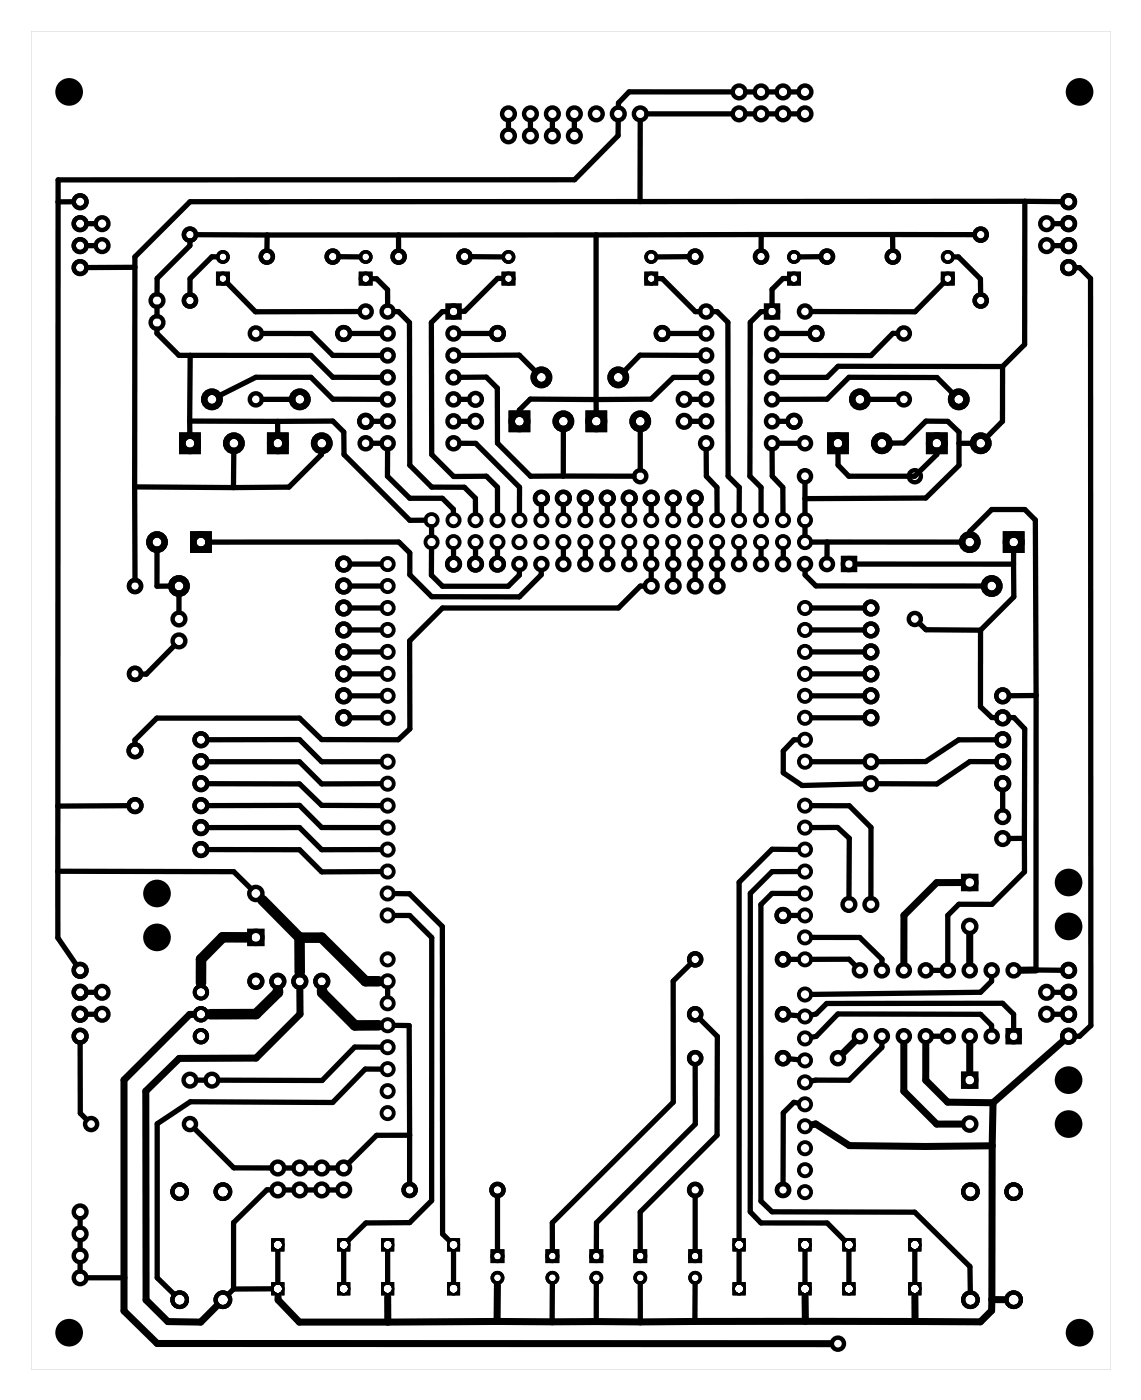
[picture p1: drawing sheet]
<svg xmlns="http://www.w3.org/2000/svg" width="132mm" height="162mm" viewBox="0 0 132 162" stroke-linecap="round" stroke-linejoin="round" font-family="sans-serif">
<g fill="#000">
<path d="M3.6 3.6v154.8h124.8v-154.8zM3.6 3.6h124.8v154.8h-124.8z"/>
<path d="M31.4 148.3h1.5v1.5h-1.5zM31.6 149.1a.5 .5 0 0 0 1 0 .5 .5 0 0 0-1 0z"/>
<path d="M31.4 143.2h1.5v1.5h-1.5zM31.6 144a.5 .5 0 0 0 1 0 .5 .5 0 0 0-1 0z"/>
<path d="M31.4 148.3h1.5v1.5h-1.5zM31.6 149.1a.5 .5 0 0 0 1 0 .5 .5 0 0 0-1 0z"/>
<path d="M31.4 143.2h1.5v1.5h-1.5zM31.6 144a.5 .5 0 0 0 1 0 .5 .5 0 0 0-1 0z"/>
<path d="M31.4 148.3h1.5v1.5h-1.5zM31.6 149.1a.5 .5 0 0 0 1 0 .5 .5 0 0 0-1 0z"/>
<path d="M31.4 143.2h1.5v1.5h-1.5zM31.6 144a.5 .5 0 0 0 1 0 .5 .5 0 0 0-1 0z"/>
<path d="M39 148.3h1.5v1.5h-1.5zM39.2 149.1a.5 .5 0 0 0 1 0 .5 .5 0 0 0-1 0z"/>
<path d="M39 143.2h1.5v1.5h-1.5zM39.2 144a.5 .5 0 0 0 1 0 .5 .5 0 0 0-1 0z"/>
<path d="M39 148.3h1.5v1.5h-1.5zM39.2 149.1a.5 .5 0 0 0 1 0 .5 .5 0 0 0-1 0z"/>
<path d="M39 143.2h1.5v1.5h-1.5zM39.2 144a.5 .5 0 0 0 1 0 .5 .5 0 0 0-1 0z"/>
<path d="M39 148.3h1.5v1.5h-1.5zM39.2 149.1a.5 .5 0 0 0 1 0 .5 .5 0 0 0-1 0z"/>
<path d="M39 143.2h1.5v1.5h-1.5zM39.2 144a.5 .5 0 0 0 1 0 .5 .5 0 0 0-1 0z"/>
<path d="M44.1 143.2h1.5v1.5h-1.5zM44.3 144a.5 .5 0 0 0 1 0 .5 .5 0 0 0-1 0z"/>
<path d="M44.1 148.3h1.5v1.5h-1.5zM44.3 149.1a.5 .5 0 0 0 1 0 .5 .5 0 0 0-1 0z"/>
<path d="M44.1 143.2h1.5v1.5h-1.5zM44.3 144a.5 .5 0 0 0 1 0 .5 .5 0 0 0-1 0z"/>
<path d="M44.1 148.3h1.5v1.5h-1.5zM44.3 149.1a.5 .5 0 0 0 1 0 .5 .5 0 0 0-1 0z"/>
<path d="M44.1 143.2h1.5v1.5h-1.5zM44.3 144a.5 .5 0 0 0 1 0 .5 .5 0 0 0-1 0z"/>
<path d="M44.1 148.3h1.5v1.5h-1.5zM44.3 149.1a.5 .5 0 0 0 1 0 .5 .5 0 0 0-1 0z"/>
<path d="M51.7 143.2h1.5v1.5h-1.5zM51.9 144a.5 .5 0 0 0 1 0 .5 .5 0 0 0-1 0z"/>
<path d="M51.7 148.3h1.5v1.5h-1.5zM51.9 149.1a.5 .5 0 0 0 1 0 .5 .5 0 0 0-1 0z"/>
<path d="M51.7 143.2h1.5v1.5h-1.5zM51.9 144a.5 .5 0 0 0 1 0 .5 .5 0 0 0-1 0z"/>
<path d="M51.7 148.3h1.5v1.5h-1.5zM51.9 149.1a.5 .5 0 0 0 1 0 .5 .5 0 0 0-1 0z"/>
<path d="M51.7 143.2h1.5v1.5h-1.5zM51.9 144a.5 .5 0 0 0 1 0 .5 .5 0 0 0-1 0z"/>
<path d="M51.7 148.3h1.5v1.5h-1.5zM51.9 149.1a.5 .5 0 0 0 1 0 .5 .5 0 0 0-1 0z"/>
<path d="M84.7 148.3h1.5v1.5h-1.5zM85 149.1a.5 .5 0 0 0 1 0 .5 .5 0 0 0-1 0z"/>
<path d="M84.7 143.2h1.5v1.5h-1.5zM85 144a.5 .5 0 0 0 1 0 .5 .5 0 0 0-1 0z"/>
<path d="M84.7 148.3h1.5v1.5h-1.5zM85 149.1a.5 .5 0 0 0 1 0 .5 .5 0 0 0-1 0z"/>
<path d="M84.7 143.2h1.5v1.5h-1.5zM85 144a.5 .5 0 0 0 1 0 .5 .5 0 0 0-1 0z"/>
<path d="M84.7 148.3h1.5v1.5h-1.5zM85 149.1a.5 .5 0 0 0 1 0 .5 .5 0 0 0-1 0z"/>
<path d="M84.7 143.2h1.5v1.5h-1.5zM85 144a.5 .5 0 0 0 1 0 .5 .5 0 0 0-1 0z"/>
<path d="M92.3 148.3h1.5v1.5h-1.5zM92.6 149.1a.5 .5 0 0 0 1 0 .5 .5 0 0 0-1 0z"/>
<path d="M92.3 143.2h1.5v1.5h-1.5zM92.6 144a.5 .5 0 0 0 1 0 .5 .5 0 0 0-1 0z"/>
<path d="M92.3 148.3h1.5v1.5h-1.5zM92.6 149.1a.5 .5 0 0 0 1 0 .5 .5 0 0 0-1 0z"/>
<path d="M92.3 143.2h1.5v1.5h-1.5zM92.6 144a.5 .5 0 0 0 1 0 .5 .5 0 0 0-1 0z"/>
<path d="M92.3 148.3h1.5v1.5h-1.5zM92.6 149.1a.5 .5 0 0 0 1 0 .5 .5 0 0 0-1 0z"/>
<path d="M92.3 143.2h1.5v1.5h-1.5zM92.6 144a.5 .5 0 0 0 1 0 .5 .5 0 0 0-1 0z"/>
<path d="M97.4 148.3h1.5v1.5h-1.5zM97.7 149.1a.5 .5 0 0 0 1 0 .5 .5 0 0 0-1 0z"/>
<path d="M97.4 143.2h1.5v1.5h-1.5zM97.7 144a.5 .5 0 0 0 1 0 .5 .5 0 0 0-1 0z"/>
<path d="M97.4 148.3h1.5v1.5h-1.5zM97.7 149.1a.5 .5 0 0 0 1 0 .5 .5 0 0 0-1 0z"/>
<path d="M97.4 143.2h1.5v1.5h-1.5zM97.7 144a.5 .5 0 0 0 1 0 .5 .5 0 0 0-1 0z"/>
<path d="M97.4 148.3h1.5v1.5h-1.5zM97.7 149.1a.5 .5 0 0 0 1 0 .5 .5 0 0 0-1 0z"/>
<path d="M97.4 143.2h1.5v1.5h-1.5zM97.7 144a.5 .5 0 0 0 1 0 .5 .5 0 0 0-1 0z"/>
<path d="M105 148.3h1.5v1.5h-1.5zM105.3 149.1a.5 .5 0 0 0 1 0 .5 .5 0 0 0-1 0z"/>
<path d="M105 143.2h1.5v1.5h-1.5zM105.3 144a.5 .5 0 0 0 1 0 .5 .5 0 0 0-1 0z"/>
<path d="M105 148.3h1.5v1.5h-1.5zM105.3 149.1a.5 .5 0 0 0 1 0 .5 .5 0 0 0-1 0z"/>
<path d="M105 143.2h1.5v1.5h-1.5zM105.3 144a.5 .5 0 0 0 1 0 .5 .5 0 0 0-1 0z"/>
<path d="M105 148.3h1.5v1.5h-1.5zM105.3 149.1a.5 .5 0 0 0 1 0 .5 .5 0 0 0-1 0z"/>
<path d="M105 143.2h1.5v1.5h-1.5zM105.3 144a.5 .5 0 0 0 1 0 .5 .5 0 0 0-1 0z"/>
</g>
<g fill="none" stroke="#000" stroke-width=".51">
<path d="M51.7 35.3h1.4v1.4h-1.4zM88.6 35.3h1.4v1.4h-1.4zM97.5 64.5h1.4v1.4h-1.4zM28.8 107.7h1.5v1.5h-1.5zM111.4 101.3h1.5v1.5h-1.5zM116.5 119.2h1.4v1.3h-1.4zM111.4 124.2h1.5v1.5h-1.5z"/>
<circle cx="58.8" cy="13.2" r=".74"/>
<circle cx="58.8" cy="15.7" r=".74"/>
<circle cx="61.3" cy="13.2" r=".74"/>
<circle cx="61.3" cy="15.7" r=".74"/>
<circle cx="63.9" cy="13.2" r=".74"/>
<circle cx="63.9" cy="15.7" r=".74"/>
<circle cx="66.4" cy="13.2" r=".74"/>
<circle cx="66.4" cy="15.7" r=".74"/>
<circle cx="69" cy="13.2" r=".74"/>
<circle cx="71.5" cy="13.2" r=".74"/>
<circle cx="74" cy="13.2" r=".74"/>
<circle cx="85.5" cy="13.2" r=".74"/>
<circle cx="85.5" cy="10.6" r=".74"/>
<circle cx="88" cy="10.6" r=".74"/>
<circle cx="88" cy="13.2" r=".74"/>
<circle cx="90.5" cy="10.6" r=".74"/>
<circle cx="90.5" cy="13.2" r=".74"/>
<circle cx="93.1" cy="10.6" r=".74"/>
<circle cx="93.1" cy="13.2" r=".74"/>
<circle cx="9.3" cy="25.9" r=".74"/>
<circle cx="9.3" cy="23.3" r=".74"/>
<circle cx="9.3" cy="31" r=".74"/>
<circle cx="9.3" cy="28.4" r=".74"/>
<circle cx="11.8" cy="25.9" r=".74"/>
<circle cx="11.8" cy="28.4" r=".74"/>
<circle cx="18.2" cy="34.8" r=".74"/>
<circle cx="18.2" cy="37.3" r=".74"/>
<circle cx="22" cy="27.1" r=".7"/>
<circle cx="22" cy="34.8" r=".7"/>
<circle cx="29.6" cy="38.6" r=".7"/>
<circle cx="30.9" cy="29.7" r=".7"/>
<circle cx="38.5" cy="29.7" r=".7"/>
<circle cx="39.7" cy="38.6" r=".74"/>
<circle cx="42.3" cy="36" r=".7"/>
<circle cx="44.8" cy="36" r=".7"/>
<circle cx="44.8" cy="38.6" r=".7"/>
<circle cx="46.1" cy="29.7" r=".7"/>
<circle cx="52.4" cy="36" r=".7"/>
<circle cx="52.4" cy="38.6" r=".7"/>
<circle cx="53.7" cy="29.7" r=".7"/>
<circle cx="57.5" cy="38.6" r=".74"/>
<circle cx="76.6" cy="38.6" r=".74"/>
<circle cx="80.4" cy="29.7" r=".7"/>
<circle cx="81.7" cy="36" r=".7"/>
<circle cx="81.7" cy="38.6" r=".7"/>
<circle cx="88" cy="29.7" r=".7"/>
<circle cx="89.3" cy="36" r=".7"/>
<circle cx="89.3" cy="38.6" r=".7"/>
<circle cx="93.1" cy="36" r=".7"/>
<circle cx="94.4" cy="38.6" r=".74"/>
<circle cx="95.6" cy="29.7" r=".7"/>
<circle cx="103.2" cy="29.7" r=".7"/>
<circle cx="104.5" cy="38.6" r=".7"/>
<circle cx="113.4" cy="27.1" r=".7"/>
<circle cx="113.4" cy="34.8" r=".7"/>
<circle cx="121" cy="25.9" r=".74"/>
<circle cx="121" cy="28.4" r=".74"/>
<circle cx="123.6" cy="25.9" r=".74"/>
<circle cx="123.6" cy="23.3" r=".74"/>
<circle cx="123.6" cy="31" r=".74"/>
<circle cx="123.6" cy="28.4" r=".74"/>
<circle cx="29.6" cy="46.2" r=".7"/>
<circle cx="42.3" cy="48.7" r=".74"/>
<circle cx="42.3" cy="51.3" r=".7"/>
<circle cx="44.8" cy="46.2" r=".7"/>
<circle cx="44.8" cy="41.1" r=".7"/>
<circle cx="44.8" cy="43.7" r=".7"/>
<circle cx="44.8" cy="48.7" r=".7"/>
<circle cx="44.8" cy="51.3" r=".7"/>
<circle cx="52.4" cy="46.2" r=".7"/>
<circle cx="52.4" cy="51.3" r=".7"/>
<circle cx="52.4" cy="43.7" r=".7"/>
<circle cx="52.4" cy="48.7" r=".7"/>
<circle cx="52.4" cy="41.1" r=".7"/>
<circle cx="55" cy="46.2" r=".74"/>
<circle cx="55" cy="48.7" r=".74"/>
<circle cx="62.6" cy="57.6" r=".74"/>
<circle cx="65.1" cy="57.6" r=".74"/>
<circle cx="67.7" cy="57.6" r=".74"/>
<circle cx="70.2" cy="57.6" r=".74"/>
<circle cx="72.8" cy="57.6" r=".74"/>
<circle cx="74" cy="55.1" r=".7"/>
<circle cx="75.3" cy="57.6" r=".74"/>
<circle cx="77.8" cy="57.6" r=".74"/>
<circle cx="79.1" cy="46.2" r=".74"/>
<circle cx="79.1" cy="48.7" r=".74"/>
<circle cx="80.4" cy="57.6" r=".74"/>
<circle cx="81.7" cy="46.2" r=".7"/>
<circle cx="81.7" cy="48.7" r=".7"/>
<circle cx="81.7" cy="43.7" r=".7"/>
<circle cx="81.7" cy="41.1" r=".7"/>
<circle cx="81.7" cy="51.3" r=".7"/>
<circle cx="89.3" cy="51.3" r=".7"/>
<circle cx="89.3" cy="43.7" r=".7"/>
<circle cx="89.3" cy="41.1" r=".7"/>
<circle cx="89.3" cy="46.2" r=".7"/>
<circle cx="89.3" cy="48.7" r=".7"/>
<circle cx="91.8" cy="48.7" r=".74"/>
<circle cx="93.1" cy="55.1" r=".7"/>
<circle cx="93.1" cy="51.3" r=".7"/>
<circle cx="104.5" cy="46.2" r=".7"/>
<circle cx="105.8" cy="55.1" r=".7"/>
<circle cx="15.6" cy="67.8" r=".7"/>
<circle cx="15.6" cy="77.9" r=".7"/>
<circle cx="20.7" cy="71.6" r=".74"/>
<circle cx="20.7" cy="74.1" r=".74"/>
<circle cx="39.7" cy="67.8" r=".74"/>
<circle cx="39.7" cy="65.2" r=".74"/>
<circle cx="39.7" cy="70.3" r=".74"/>
<circle cx="39.7" cy="72.9" r=".74"/>
<circle cx="39.7" cy="77.9" r=".74"/>
<circle cx="39.7" cy="75.4" r=".74"/>
<circle cx="52.4" cy="65.2" r=".74"/>
<circle cx="55" cy="65.2" r=".74"/>
<circle cx="57.5" cy="65.2" r=".74"/>
<circle cx="60.1" cy="65.2" r=".7"/>
<circle cx="62.6" cy="65.2" r=".7"/>
<circle cx="65.1" cy="65.2" r=".7"/>
<circle cx="67.7" cy="65.2" r=".7"/>
<circle cx="70.2" cy="65.2" r=".7"/>
<circle cx="72.8" cy="65.2" r=".7"/>
<circle cx="75.3" cy="67.8" r=".74"/>
<circle cx="75.3" cy="65.2" r=".7"/>
<circle cx="77.8" cy="67.8" r=".74"/>
<circle cx="77.8" cy="65.2" r=".7"/>
<circle cx="80.4" cy="67.8" r=".74"/>
<circle cx="80.4" cy="65.2" r=".7"/>
<circle cx="82.9" cy="67.8" r=".74"/>
<circle cx="82.9" cy="65.2" r=".7"/>
<circle cx="85.5" cy="65.2" r=".7"/>
<circle cx="88" cy="65.2" r=".7"/>
<circle cx="90.5" cy="65.2" r=".7"/>
<circle cx="93.1" cy="65.2" r=".7"/>
<circle cx="95.6" cy="65.2" r=".7"/>
<circle cx="98.2" cy="65.2" r=".7"/>
<circle cx="100.7" cy="72.9" r=".74"/>
<circle cx="100.7" cy="70.3" r=".74"/>
<circle cx="100.7" cy="77.9" r=".74"/>
<circle cx="100.7" cy="75.4" r=".74"/>
<circle cx="105.8" cy="71.6" r=".7"/>
<circle cx="15.6" cy="93.2" r=".74"/>
<circle cx="15.6" cy="86.8" r=".74"/>
<circle cx="23.2" cy="88.1" r=".74"/>
<circle cx="23.2" cy="85.6" r=".74"/>
<circle cx="23.2" cy="93.2" r=".74"/>
<circle cx="23.2" cy="90.6" r=".74"/>
<circle cx="23.2" cy="95.7" r=".74"/>
<circle cx="23.2" cy="98.3" r=".74"/>
<circle cx="39.7" cy="83" r=".74"/>
<circle cx="39.7" cy="80.5" r=".74"/>
<circle cx="100.7" cy="80.5" r=".74"/>
<circle cx="100.7" cy="83" r=".74"/>
<circle cx="100.7" cy="88.1" r=".74"/>
<circle cx="100.7" cy="90.6" r=".74"/>
<circle cx="115.9" cy="83" r=".74"/>
<circle cx="115.9" cy="80.5" r=".74"/>
<circle cx="115.9" cy="85.6" r=".74"/>
<circle cx="115.9" cy="88.1" r=".74"/>
<circle cx="115.9" cy="90.6" r=".74"/>
<circle cx="115.9" cy="94.5" r=".74"/>
<circle cx="115.9" cy="97" r=".74"/>
<circle cx="9.3" cy="114.8" r=".74"/>
<circle cx="9.3" cy="112.2" r=".74"/>
<circle cx="9.3" cy="119.9" r=".74"/>
<circle cx="9.3" cy="117.3" r=".74"/>
<circle cx="11.8" cy="114.8" r=".74"/>
<circle cx="11.8" cy="117.3" r=".74"/>
<circle cx="29.6" cy="103.3" r=".76"/>
<circle cx="29.6" cy="108.4" r=".76"/>
<circle cx="29.6" cy="113.5" r=".74"/>
<circle cx="32.1" cy="113.5" r=".74"/>
<circle cx="34.7" cy="113.5" r=".74"/>
<circle cx="37.2" cy="113.5" r=".74"/>
<circle cx="80.4" cy="111" r=".7"/>
<circle cx="80.4" cy="117.3" r=".7"/>
<circle cx="90.5" cy="105.9" r=".74"/>
<circle cx="90.5" cy="111" r=".7"/>
<circle cx="90.5" cy="117.3" r=".7"/>
<circle cx="98.2" cy="104.6" r=".74"/>
<circle cx="99.4" cy="119.9" r=".7"/>
<circle cx="99.4" cy="112.2" r=".7"/>
<circle cx="100.7" cy="104.6" r=".74"/>
<circle cx="102" cy="119.9" r=".7"/>
<circle cx="102" cy="112.2" r=".7"/>
<circle cx="104.5" cy="119.9" r=".7"/>
<circle cx="104.5" cy="112.2" r=".7"/>
<circle cx="107.1" cy="119.9" r=".7"/>
<circle cx="107.1" cy="112.2" r=".7"/>
<circle cx="109.6" cy="119.9" r=".7"/>
<circle cx="109.6" cy="112.2" r=".7"/>
<circle cx="112.1" cy="119.9" r=".7"/>
<circle cx="112.1" cy="112.2" r=".7"/>
<circle cx="112.1" cy="102.1" r=".76"/>
<circle cx="112.1" cy="107.2" r=".76"/>
<circle cx="114.7" cy="119.9" r=".7"/>
<circle cx="114.7" cy="112.2" r=".7"/>
<circle cx="117.2" cy="119.9" r=".7"/>
<circle cx="117.2" cy="112.2" r=".7"/>
<circle cx="121" cy="114.8" r=".74"/>
<circle cx="121" cy="117.3" r=".74"/>
<circle cx="123.6" cy="114.8" r=".74"/>
<circle cx="123.6" cy="112.2" r=".74"/>
<circle cx="123.6" cy="117.3" r=".74"/>
<circle cx="123.6" cy="119.9" r=".74"/>
<circle cx="10.5" cy="130" r=".7"/>
<circle cx="22" cy="124.9" r=".74"/>
<circle cx="22" cy="130" r=".7"/>
<circle cx="24.5" cy="124.9" r=".74"/>
<circle cx="32.1" cy="135.1" r=".74"/>
<circle cx="32.1" cy="137.6" r=".74"/>
<circle cx="34.7" cy="137.6" r=".74"/>
<circle cx="34.7" cy="135.1" r=".74"/>
<circle cx="37.2" cy="135.1" r=".74"/>
<circle cx="37.2" cy="137.6" r=".74"/>
<circle cx="39.7" cy="137.6" r=".74"/>
<circle cx="39.7" cy="135.1" r=".74"/>
<circle cx="47.4" cy="137.6" r=".7"/>
<circle cx="57.5" cy="137.6" r=".7"/>
<circle cx="80.4" cy="137.6" r=".7"/>
<circle cx="80.4" cy="122.4" r=".7"/>
<circle cx="90.5" cy="122.4" r=".7"/>
<circle cx="90.5" cy="137.6" r=".7"/>
<circle cx="96.9" cy="122.4" r=".7"/>
<circle cx="112.1" cy="124.9" r=".76"/>
<circle cx="112.1" cy="130" r=".76"/>
<circle cx="9.3" cy="145.3" r=".74"/>
<circle cx="9.3" cy="147.8" r=".74"/>
<circle cx="9.3" cy="140.2" r=".74"/>
<circle cx="9.3" cy="142.7" r=".74"/>
<circle cx="96.9" cy="155.4" r=".7"/>
</g>
<g fill="#000">
<circle cx="8" cy="10.6" r="1.6"/>
<circle cx="124.8" cy="10.6" r="1.6"/>
<circle cx="18.2" cy="103.3" r="1.6"/>
<circle cx="18.2" cy="108.4" r="1.6"/>
<circle cx="123.6" cy="107.2" r="1.6"/>
<circle cx="123.6" cy="102.1" r="1.6"/>
<circle cx="123.6" cy="130" r="1.6"/>
<circle cx="123.6" cy="124.9" r="1.6"/>
<circle cx="8" cy="154.1" r="1.6"/>
<circle cx="124.8" cy="154.1" r="1.6"/>
</g>
<g fill="none" stroke="#000" stroke-width=".74" stroke-linecap="butt">
<path d="M21.1 50.4h1.8v1.8h-1.8zM31.2 50.4h1.8v1.8h-1.8zM59.2 47.8h1.8v1.8h-1.8zM68.1 47.8h1.7v1.8h-1.7zM96 50.4h1.8v1.8h-1.8zM107.4 50.4h1.8v1.8h-1.8zM22.3 61.8h1.8v1.8h-1.8zM116.3 61.8h1.8v1.8h-1.8z"/>
<circle cx="22" cy="51.3" r=".89"/>
<circle cx="24.5" cy="46.2" r=".89"/>
<circle cx="27" cy="51.3" r=".89"/>
<circle cx="32.1" cy="51.3" r=".89"/>
<circle cx="34.7" cy="46.2" r=".89"/>
<circle cx="37.2" cy="51.3" r=".89"/>
<circle cx="60.1" cy="48.7" r=".89"/>
<circle cx="62.6" cy="43.7" r=".89"/>
<circle cx="65.1" cy="48.7" r=".89"/>
<circle cx="69" cy="48.7" r=".89"/>
<circle cx="71.5" cy="43.7" r=".89"/>
<circle cx="74" cy="48.7" r=".89"/>
<circle cx="96.9" cy="51.3" r=".89"/>
<circle cx="99.4" cy="46.2" r=".89"/>
<circle cx="102" cy="51.3" r=".89"/>
<circle cx="108.3" cy="51.3" r=".89"/>
<circle cx="110.9" cy="46.2" r=".89"/>
<circle cx="113.4" cy="51.3" r=".89"/>
<circle cx="18.2" cy="62.7" r=".89"/>
<circle cx="20.7" cy="67.8" r=".89"/>
<circle cx="23.2" cy="62.7" r=".89"/>
<circle cx="112.1" cy="62.7" r=".89"/>
<circle cx="114.7" cy="67.8" r=".89"/>
<circle cx="117.2" cy="62.7" r=".89"/>
</g>
<g fill="none" stroke="#000" stroke-width=".4">
<path d="M25.2 31.6h1.2v1.2h-1.2zM41.7 31.6h1.2v1.2h-1.2zM58.2 31.6h1.2v1.2h-1.2zM74.7 31.6h1.2v1.2h-1.2zM91.2 31.6h1.2v1.2h-1.2zM109 31.6h1.2v1.2h-1.2zM56.9 144.7h1.2v1.2h-1.2zM63.3 144.7h1.2v1.2h-1.2zM68.4 144.7h1.2v1.2h-1.2zM73.4 144.7h1.2v1.2h-1.2zM79.8 144.7h1.2v1.2h-1.2z"/>
<circle cx="25.8" cy="32.2" r=".6"/>
<circle cx="25.8" cy="29.7" r=".6"/>
<circle cx="42.3" cy="32.2" r=".6"/>
<circle cx="42.3" cy="29.7" r=".6"/>
<circle cx="58.8" cy="32.2" r=".6"/>
<circle cx="58.8" cy="29.7" r=".6"/>
<circle cx="75.3" cy="32.2" r=".6"/>
<circle cx="75.3" cy="29.7" r=".6"/>
<circle cx="91.8" cy="32.2" r=".6"/>
<circle cx="91.8" cy="29.7" r=".6"/>
<circle cx="109.6" cy="32.2" r=".6"/>
<circle cx="109.6" cy="29.7" r=".6"/>
<circle cx="57.5" cy="147.8" r=".6"/>
<circle cx="57.5" cy="145.3" r=".6"/>
<circle cx="63.9" cy="147.8" r=".6"/>
<circle cx="63.9" cy="145.3" r=".6"/>
<circle cx="69" cy="147.8" r=".6"/>
<circle cx="69" cy="145.3" r=".6"/>
<circle cx="74" cy="147.8" r=".6"/>
<circle cx="74" cy="145.3" r=".6"/>
<circle cx="80.4" cy="147.8" r=".6"/>
<circle cx="80.4" cy="145.3" r=".6"/>
</g>
<g fill="none" stroke="#000" stroke-width=".44">
<circle cx="44.8" cy="70.3" r=".71"/>
<circle cx="44.8" cy="72.9" r=".71"/>
<circle cx="44.8" cy="75.4" r=".71"/>
<circle cx="44.8" cy="77.9" r=".71"/>
<circle cx="44.8" cy="67.8" r=".71"/>
<circle cx="44.8" cy="65.2" r=".71"/>
<circle cx="49.9" cy="62.7" r=".71"/>
<circle cx="49.9" cy="60.2" r=".71"/>
<circle cx="52.4" cy="60.2" r=".71"/>
<circle cx="52.4" cy="62.7" r=".71"/>
<circle cx="55" cy="62.7" r=".71"/>
<circle cx="55" cy="60.2" r=".71"/>
<circle cx="57.5" cy="62.7" r=".71"/>
<circle cx="57.5" cy="60.2" r=".71"/>
<circle cx="60.1" cy="60.2" r=".71"/>
<circle cx="60.1" cy="62.7" r=".71"/>
<circle cx="62.6" cy="60.2" r=".71"/>
<circle cx="62.6" cy="62.7" r=".71"/>
<circle cx="65.1" cy="60.2" r=".71"/>
<circle cx="65.1" cy="62.7" r=".71"/>
<circle cx="67.7" cy="60.2" r=".71"/>
<circle cx="67.7" cy="62.7" r=".71"/>
<circle cx="70.2" cy="60.2" r=".71"/>
<circle cx="70.2" cy="62.7" r=".71"/>
<circle cx="72.8" cy="60.2" r=".71"/>
<circle cx="72.8" cy="62.7" r=".71"/>
<circle cx="75.3" cy="60.2" r=".71"/>
<circle cx="75.3" cy="62.7" r=".71"/>
<circle cx="77.8" cy="62.7" r=".71"/>
<circle cx="77.8" cy="60.2" r=".71"/>
<circle cx="80.4" cy="62.7" r=".71"/>
<circle cx="80.4" cy="60.2" r=".71"/>
<circle cx="82.9" cy="60.2" r=".71"/>
<circle cx="82.9" cy="62.7" r=".71"/>
<circle cx="85.5" cy="60.2" r=".71"/>
<circle cx="85.5" cy="62.7" r=".71"/>
<circle cx="88" cy="60.2" r=".71"/>
<circle cx="88" cy="62.7" r=".71"/>
<circle cx="90.5" cy="62.7" r=".71"/>
<circle cx="90.5" cy="60.2" r=".71"/>
<circle cx="93.1" cy="72.9" r=".71"/>
<circle cx="93.1" cy="70.3" r=".71"/>
<circle cx="93.1" cy="77.9" r=".71"/>
<circle cx="93.1" cy="75.4" r=".71"/>
<circle cx="93.1" cy="62.7" r=".71"/>
<circle cx="93.1" cy="60.2" r=".71"/>
<circle cx="44.8" cy="90.6" r=".71"/>
<circle cx="44.8" cy="93.2" r=".71"/>
<circle cx="44.8" cy="95.7" r=".71"/>
<circle cx="44.8" cy="88.1" r=".71"/>
<circle cx="44.8" cy="80.5" r=".71"/>
<circle cx="44.8" cy="98.3" r=".71"/>
<circle cx="44.8" cy="83" r=".71"/>
<circle cx="93.1" cy="93.2" r=".71"/>
<circle cx="93.1" cy="83" r=".71"/>
<circle cx="93.1" cy="85.6" r=".71"/>
<circle cx="93.1" cy="80.5" r=".71"/>
<circle cx="93.1" cy="88.1" r=".71"/>
<circle cx="93.1" cy="98.3" r=".71"/>
<circle cx="93.1" cy="95.7" r=".71"/>
<circle cx="44.8" cy="113.5" r=".71"/>
<circle cx="44.8" cy="103.3" r=".71"/>
<circle cx="44.8" cy="105.9" r=".71"/>
<circle cx="44.8" cy="111" r=".71"/>
<circle cx="44.8" cy="100.8" r=".71"/>
<circle cx="44.8" cy="116" r=".71"/>
<circle cx="44.8" cy="118.6" r=".71"/>
<circle cx="93.1" cy="100.8" r=".71"/>
<circle cx="93.1" cy="111" r=".71"/>
<circle cx="93.1" cy="108.4" r=".71"/>
<circle cx="93.1" cy="105.9" r=".71"/>
<circle cx="93.1" cy="103.3" r=".71"/>
<circle cx="93.1" cy="117.6" r=".71"/>
<circle cx="93.1" cy="115" r=".71"/>
<circle cx="44.8" cy="121.1" r=".71"/>
<circle cx="44.8" cy="126.2" r=".71"/>
<circle cx="44.8" cy="123.7" r=".71"/>
<circle cx="44.8" cy="128.7" r=".71"/>
<circle cx="93.1" cy="127.7" r=".71"/>
<circle cx="93.1" cy="120.1" r=".71"/>
<circle cx="93.1" cy="125.2" r=".71"/>
<circle cx="93.1" cy="132.8" r=".71"/>
<circle cx="93.1" cy="122.6" r=".71"/>
<circle cx="93.1" cy="130.3" r=".71"/>
<circle cx="93.1" cy="135.3" r=".71"/>
<circle cx="93.1" cy="137.9" r=".71"/>
</g>
<g fill="none" stroke="#000" stroke-width=".43">
<circle cx="23.2" cy="114.8" r=".72"/>
<circle cx="23.2" cy="119.9" r=".72"/>
<circle cx="23.2" cy="117.3" r=".72"/>
</g>
<g fill="none" stroke="#000" stroke-width=".25">
<circle cx="32.1" cy="149.1" r=".63"/>
<circle cx="32.1" cy="144" r=".63"/>
<circle cx="39.7" cy="149.1" r=".63"/>
<circle cx="39.7" cy="144" r=".63"/>
<circle cx="44.8" cy="149.1" r=".63"/>
<circle cx="44.8" cy="144" r=".63"/>
<circle cx="52.4" cy="149.1" r=".63"/>
<circle cx="52.4" cy="144" r=".63"/>
<circle cx="85.5" cy="149.1" r=".63"/>
<circle cx="85.5" cy="144" r=".63"/>
<circle cx="93.1" cy="149.1" r=".63"/>
<circle cx="93.1" cy="144" r=".63"/>
<circle cx="98.2" cy="149.1" r=".63"/>
<circle cx="98.2" cy="144" r=".63"/>
<circle cx="105.8" cy="149.1" r=".63"/>
<circle cx="105.8" cy="144" r=".63"/>
</g>
<g fill="none" stroke="#000" stroke-width=".48">
<circle cx="20.8" cy="137.8" r=".84"/>
<circle cx="25.8" cy="137.8" r=".84"/>
<circle cx="112.2" cy="137.8" r=".84"/>
<circle cx="117.2" cy="137.8" r=".84"/>
<circle cx="20.8" cy="150.3" r=".84"/>
<circle cx="25.8" cy="150.3" r=".84"/>
<circle cx="112.2" cy="150.3" r=".84"/>
<circle cx="117.2" cy="150.3" r=".84"/>
</g>
<g fill="none" stroke="#000" stroke-width=".61">
<path d="M58.8 13.9v1M61.3 13.9v1M63.9 13.9v1M66.4 13.9v1M71.5 13.9v1.8l-5.1 5.1h-59.7v2.5M74 13.9v9.4M74.8 13.2h9.9M84.7 10.6h-12l-1.2 1.3v.5M86.2 13.2h1M86.2 10.6h1M88.8 13.2h1M88.8 10.6h1"/>
<path d="M91.3 13.2h1M91.3 10.6h1M6.7 23.3v85.2l2.1 3.1M8.5 23.3h-1.8M10 25.9h1M10 28.4h1M15.6 30.9h-5.6M18.2 38.1l-.1 .5 2.6 2.5h15.3l2.5 2.5h5.6M18.2 35.5v1M22 27.9v.5l-3.8 3.8v1.8M22.7 27.1l8.2 .1M25.1 29.7h-.6l-2.5 2.5v1.8"/>
<path d="M26.3 32.7l3.2 3.4 12.1-.1M30.3 38.6h5.7l2.5 2.5h5.6M30.9 27.2v1.8M39.2 29.7h2.4M40.5 38.6h3.6M43 32.2h.6l1.2 1.3v1.8M45.6 36h.5l1.2 1.3 .1 16.5 2.5 2.5 3.8 .1 1.3 1.2v1.8M46.1 27.2v1.8M51.7 36h-.6l-1.2 1.3v15.3l2.6 2.5h3.7l1.3 1.3v3M53.2 38.6h3.6M54.4 29.7h3.7M58.1 32.2h-.6l-3.8 3.8h-.5"/>
<path d="M68.9 27.2v19M68.9 27.2h-38M76 32.2h.6l3.8 3.8h.5M77.3 38.6h3.6M79.7 29.7h-3.7M82.4 36h.5l1.3 1.3v17.8M88 27.1h24.7M88 27.1l-19.1 .1M88 27.1v1.9M88.5 36h-.5l-1.2 1.3-.1 17.8 1.3 1.3v3M90 38.6h3.6M91.1 32.2h-.6l-1.2 1.3v1.8"/>
<path d="M94.9 29.7h-2.4M103.2 27.1v1.9M103.8 38.6h-.6l-2.5 2.5h-10.7M109.1 32.7l-3.3 3.4-12-.1M110.3 29.7h.5l2.6 2.6v1.7M118.5 23.3h-96.5l-6.4 6.4v26.6M118.5 23.3v16.5l-2.6 2.6M118.5 23.3h4.3M121.8 25.9h1M121.8 28.4h1M124.3 31h.5l1.3 1.2v86.4l-1.3 1.3h-.5M15.6 56.3l11.4 .1"/>
<path d="M15.6 56.3v10.8M21.9 48.7h10.2M21.9 48.7l.1 1.8M22 41.1l-.1 7.6M25.2 45.8l4.4-2.2h6.4l2.5 2.6h5.6M27 52.1v4.3M30.3 46.2h3.6M32.1 48.7h6.4l1.3 1.3v2.6l7.6 7.6h1.7M32.1 48.7v1.8M37.2 52.1v.5l-3.8 3.7-6.4 .1M43 51.3h1.1M43 48.7h1.1"/>
<path d="M44.8 52v3.1l2.6 2.5h3.7l1.3 1.3v.5M53.2 48.7h1M53.2 46.2h1M53.2 41.1h6.8l2 2M53.2 43.6h3l1.3 1.3v6.4l3.9 3.8h3.7M53.2 51.3h1.8l5.1 5.1v3M62.6 58.4v1M65.1 55.1h8.2M65.1 49.5v5.6M65.1 58.4v1M67.7 58.4v1M68.9 46.2h-7.6l-1.3 1.2 .1 .5"/>
<path d="M68.9 46.2v1.7M70.2 58.4v1M72.8 58.4v1M74 49.5v4.9M75.3 58.4v1M77.8 58.4v1M79.9 48.7h1M79.9 46.2h1M80.4 58.4v1M80.9 41.1h-6.9l-1.9 2M80.9 43.7h-3l-2.6 2.5h-6.4M81.7 52v3.1l1.2 1.3v3"/>
<path d="M84.2 55.1l1.3 1.3v3M89.3 52v3.1l1.2 1.3v3M90 48.7h1.1M90 51.3h2.4M93.1 57.7v1.7M93.1 55.8v1.9M96.9 52.1v1.7l1.2 1.3h7.7l2.5-2.5v-.5M100.2 46.2h3.6M102.8 51.3l1.7-.1 2.6-2.5h2.5l1.3 1.3v3.8l-3.9 3.8-13.9 .1M110.3 45.6l-2-1.9-10.1-.1-2.6 2.6h-5.6M112.6 51.3h-1.7M115.9 42.4v6.3l-1.9 2"/>
<path d="M115.9 42.4h-19l-1.3 1.3h-5.6M18.2 63.5v4.3h1.7M20.2 74.7l-3.3 3.3h-.6M20.7 68.6v2.2M24 62.7h22.1l1.3 1.2v2.6l2.5 2.5h10.2l2.5-2.5v-.5M40.5 70.3h3.6M40.5 65.2h3.6M40.5 67.8h3.6M40.5 72.9h3.6M40.5 75.4h3.6M40.5 77.9h3.6M49.9 63.5v3l1.3 1.3h7.6l1.3-1.3v-.5"/>
<path d="M49.9 60.9v1M52.4 63.5v1M55 63.5v1M57.5 63.5v1M65.1 63.5v1M67.7 63.5v1M70.2 63.5v1M72.8 63.5v1M74.5 67.8h-.5l-2.5 2.5h-20.3l-3.8 3.8v10.2l-1.3 1.3-8.9-.1-2.6-2.4h-16.5l-2.5 2.5v.5M75.3 63.5v1M75.3 66v1M77.8 63.5v1"/>
<path d="M77.8 66v1M80.4 63.5v1M80.4 66v1M82.9 63.5v1M82.9 66v1M85.5 63.5v1M88 63.5v1M90.6 63.5v1M93.1 60.9v1M93.1 66v.5l1.2 1.3h19.6M93.9 70.3h6M93.9 75.4h6"/>
<path d="M93.9 62.7h17.4M95.6 62.7v1.8M98.9 65.2l18.3 .1M99.9 72.9h-6M99.9 77.9h-6M106.3 72.1l.8 .7 6.3 .1M112.2 61.9v-.4l2.5-2.6h3.8l1.2 1.2 .1 20.3M113.4 72.9v8.8l1.3 1.3h.5M117.2 65.3v3.7l-3.8 3.9M117.2 63.5v1.8M14.9 93.2h-8.2M24 85.6l10.6-.1 2.6 2.6h6.9"/>
<path d="M24 88.1h10.6l2.6 2.6 6.9-.1M24 98.3h10.6l2.6 2.5h6.9M24 95.7h10.6l2.6 2.6h6.9M24 93.2h10.6l2.6 2.5h6.9M24 90.6l10.6 .1 2.6 2.5h6.9M40.5 80.5h3.6M40.5 83h3.6M92.3 85.6h-.5l-1.2 1.3v2.5l2.1 1.5 7.2-.2M92.3 98.3l-3-.1-3.8 3.8v41.2M93.9 88.1h6M93.9 93.2h4.3l2.5 2.5v8.1M93.9 95.7h3l1.3 1.3v6.8"/>
<path d="M93.9 80.5h6M93.9 83h6M115.2 88.1h-3.1l-3.8 2.6-6.8-.1M115.2 85.6h-4.3l-3.9 2.5h-5.5M115.9 91.4v2.3M116.7 83h.5l1.3 1.3v12.7M118.5 97v3.8l-3.8 3.8h-3.8l-1.3 1.3v5.6M118.5 97h-1.8M119.8 80.4l-3.1 .1M119.8 80.4v31.8h3M6.7 100.8h20.3l2 2M10 114.8h1"/>
<path d="M10 117.3h1M44.8 114.3v1M45.6 103.4h1.8l3.8 3.8v35.5l.7 .7M45.6 105.9h1.8l2.5 2.5v30.5l-2.5 2.5h-5.1l-2 2M45.6 118.6h1.7l.1 12.7M79.9 111.5l-2.1 2 .1 14-14 13.9v3.2M80.9 117.8l2 2.1v11.4l-8.9 8.9v4.4M91.3 117.4l1 .1M91.3 111h1M91.3 105.9h1M92.3 103.3h-3l-1.3 1.3v34.3l1.3 1.3h16.5l6.4 6.3v2.9M92.3 100.8h-3l-2.5 2.5v36.9l1.2 1.2 7.7 .1 1.9 1.9"/>
<path d="M93.8 117.4l.6-.1 1.2-1.2 20.3-.1 1.3 1.3v1.8M93.9 108.4h5.5l2.6 2.5v.6M93.9 111l4.3-.1 .7 .8M107.8 119.9h1.1M107.8 112.2h1.1M114.7 113v.5l-1.3 1.3-19.5 .2M114.7 119.1v-.5l-1.3-1.3h-16.5l-2.5 2.6-.6 .1M121.8 114.8h1M121.8 117.3h1M9.3 120.6v8.2l.7 .7M22.5 130.5l4.5 4.6h4.4M22.7 124.9h1"/>
<path d="M31.4 137.6h-.5l-3.9 3.8v7.7M32.9 135.1h1M32.9 137.6h1M35.4 135.1h1M35.4 137.6h1M38 135.1h1M38 137.6h1M44.1 121.1h-3.1l-3.8 3.9-11.9-.1M44.1 123.7l-1.9-.1-3.7 3.9-16.5-.1-3.8 2.6v17.8l1.9 1.9M47.4 131.3h-3.9l-3.2 3.3M47.4 131.3v5.6M57.5 138.4v6.2"/>
<path d="M80.4 138.4v6.2M80.4 123.1v6.9l-11.4 11.4v3.2M91.3 122.5l1 .1M92.3 127.6l-.5-.1-1.2 1.2-.1 8.2M102 120.6v.5l-3.8 3.8h-3.9l-.5 .1M9.3 140.9v1M9.3 143.5v1M9.3 146v1M14.3 147.8h-4.3M27 149.1l-.6 .6M31.3 149.1h-4.3M32.1 144.8v3.5"/>
<path d="M39.7 144.8v3.5M44.8 144.8v3.5M52.4 144.8v3.5M63.9 148.5l-.1 4.4M69 148.5l-.1 4.4M74 148.5v4.4M80.4 148.5v4.3M85.5 144.8v3.5M93.1 144.8v3.5M98.2 144.8v3.5M105.8 144.8v3.5"/>
</g>
<g fill="none" stroke="#000" stroke-width=".81">
<path d="M22.3 117.3h-.4l-7.6 7.6v26.7l3.9 3.8h77.8M34.7 114.4v2.9l-5.1 5.1h-8.9l-3.8 3.8v24.2l2.5 2.5h3.8l1.9-1.8M111.2 102.1h-2.9l-3.8 3.8v5.5M112.1 108.1v3.3M119.8 112.2h-1.7M94 130.1l.3-.1 3.9 2.5 8.8 .1 7.7-.1M98.8 120.5l-1.3 1.3M104.5 120.7v5.5l3.8 3.8h2.9M107.1 120.7l-.1 4.2 2.6 2.6h5.2M112.1 120.7v3.3M114.7 132.5v17.8M114.8 127.5l-.1 5"/>
<path d="M122.9 120.4l-8.1 7.1M32.2 150v.4l2.4 2.5h10.2M44.8 150v2.9M57.5 152.8l-12.7 .1M57.5 148.6v4.2M93.1 150v2.8M93.1 152.8h-35.6M93.1 152.8h12.7M105.8 150v2.8M114.7 150.3h1.5M114.7 150.3v1.3l-1.3 1.3-7.6-.1"/>
</g>
<path d="M28.5 108.4h-2.8l-2.5 2.5v2.8M30.3 104.1l4.3 4.4M32.1 114.5v.3l-2.5 2.5h-5.3M34.6 108.5l.1 4M34.6 108.5h2.6l5.1 5h1.5M37.2 114.5l.1 .3 3.7 3.8h2.8" fill="none" stroke="#000" stroke-width="1.2"/>
</svg>
